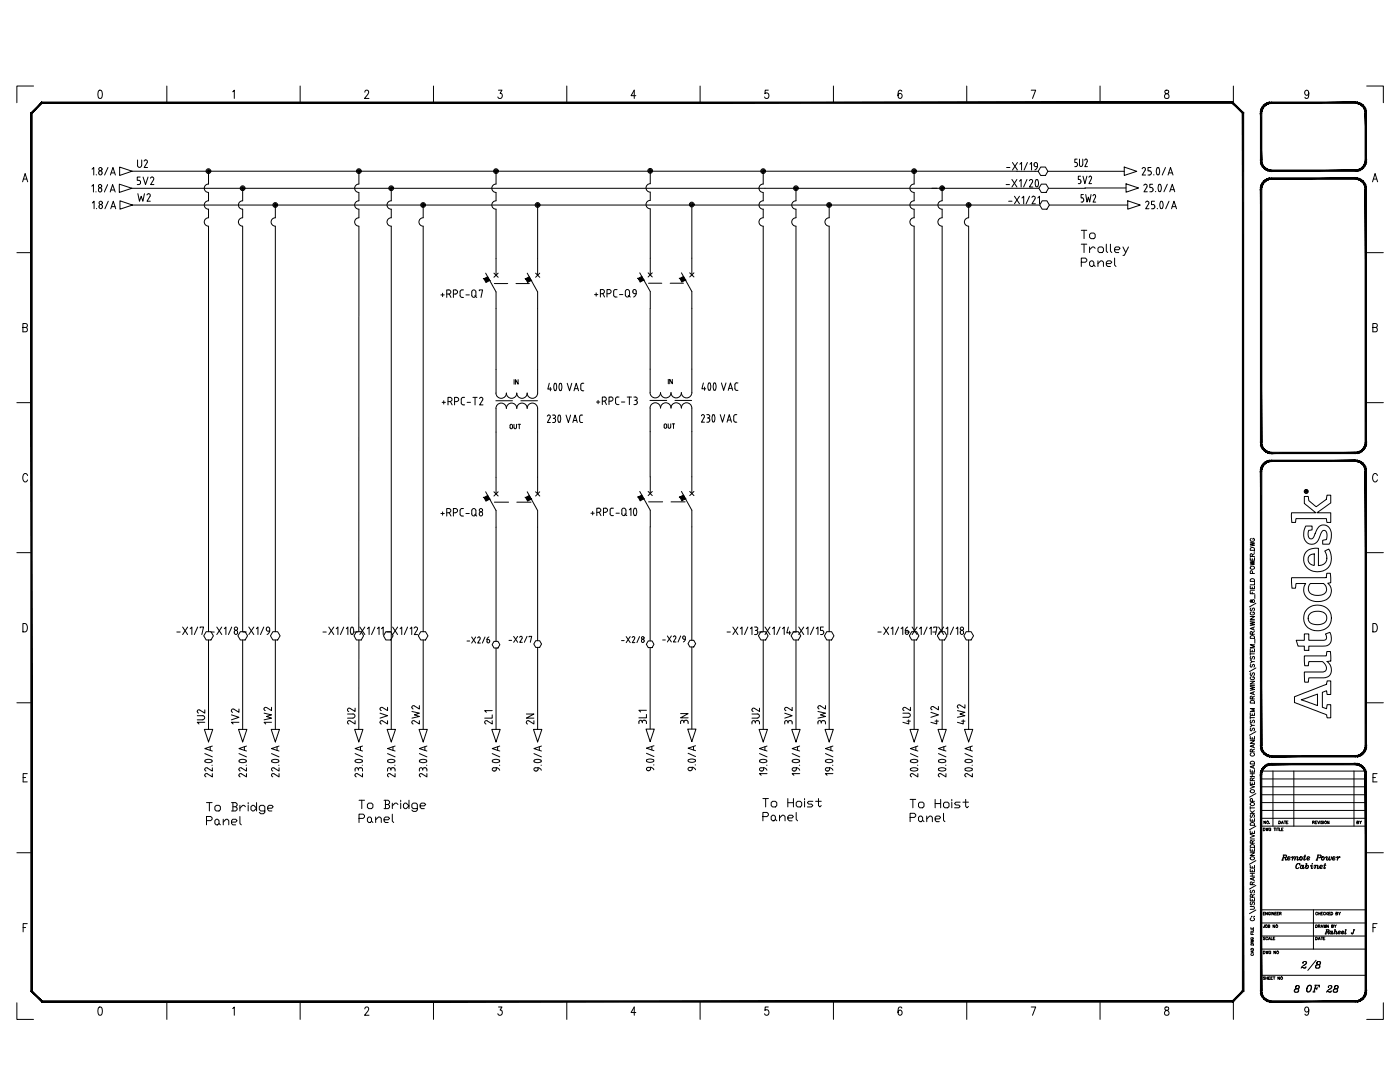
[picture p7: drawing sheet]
<svg xmlns="http://www.w3.org/2000/svg" width="279mm" height="216mm" viewBox="0 0 279 216" stroke-linecap="round" stroke-linejoin="round" font-family="sans-serif">
<defs><g id="words">
<g font-size="4.9">
<text x="49" y="145.7" transform="rotate(-90 49 145.7)">1V2</text>
<text x="78.7" y="145.7" transform="rotate(-90 78.7 145.7)">2V2</text>
<text x="85" y="145.7" transform="rotate(-90 85 145.7)">2W2</text>
<text x="107.9" y="145.7" transform="rotate(-90 107.9 145.7)">2N</text>
<text x="159.5" y="145.7" transform="rotate(-90 159.5 145.7)">3V2</text>
<text x="183.1" y="145.7" transform="rotate(-90 183.1 145.7)">4U2</text>
<text x="258.9" y="194.7">2/8</text>
</g>
<g font-size="4.4">
<text x="26.5" y="34.6">U2</text>
<text x="26.5" y="38.1">5V2</text>
<text x="26.5" y="41.3">W2</text>
<text x="214.1" y="37.7">5V2</text>
<text x="214.8" y="41.6">5W2</text>
<text x="42" y="145.7" transform="rotate(-90 42 145.7)">1U2</text>
<text x="55.4" y="145.7" transform="rotate(-90 55.4 145.7)">1W2</text>
<text x="72" y="145.7" transform="rotate(-90 72 145.7)">2U2</text>
<text x="99.5" y="145.7" transform="rotate(-90 99.5 145.7)">2L1</text>
<text x="130.2" y="145.7" transform="rotate(-90 130.2 145.7)">3L1</text>
<text x="138.6" y="145.7" transform="rotate(-90 138.6 145.7)">3N</text>
<text x="152.8" y="145.7" transform="rotate(-90 152.8 145.7)">3U2</text>
<text x="165.8" y="145.7" transform="rotate(-90 165.8 145.7)">3W2</text>
<text x="188.4" y="145.7" transform="rotate(-90 188.4 145.7)">4V2</text>
<text x="193.7" y="145.7" transform="rotate(-90 193.7 145.7)">4W2</text>
<text x="260" y="199.3">OF</text>
<text x="263.9" y="199.3">28</text>
</g>
<text font-size="4" x="101.6" y="78">IN</text>
<text font-size="3.5" x="135.5" y="78" transform="rotate(-90 135.5 78)">IN</text>
<text font-size="3.1" x="269.9" y="165.5">BY</text>
</g></defs>
<g fill="none" stroke="#000" stroke-width=".2">
<path d="M6.7 17.2h-3.3v3.3M19.7 18.1l.3-.1a1.08 1.08 0 0 1 0 1.6h-.1a1.2 1.2 0 0 1-.2-1.5zM33.3 17.2v3.3M46.4 18.3l.4-.3v1.6M59.9 17.2v3.3M72.8 18.4l.3-.4h.2l.3 .3-.2 .6-.7 .7h.9M86.5 17.2v3.3M99.5 18h.7l-.4 .6a.49 .49 0 0 1 .4 .8 .49 .49 0 0 1-.8-.1M113.1 17.2v3.3M126.9 19.1h-1l.7-1.1v1.6M139.7 17.2v3.3M153.3 18h-.6v.7a.5 .5 0 0 1 .6 .1 .5 .5 0 0 1 0 .6 .5 .5 0 0 1-.6 .1l-.1-.2"/>
<path d="M166.3 17.2v3.3M180 18.2l-.4-.2a1.08 1.08 0 0 0 0 1.6 .48 .48 0 0 0 .4-.5 .48 .48 0 0 0-.6-.4l-.2 .4M192.9 17.2v3.3M205.8 18h.9l-.6 1.6M219.5 17.2v3.3M232.5 18.1v.4a.67 .67 0 0 1 .7 .4 .67 .67 0 0 1 0 .7 .53 .53 0 0 1-.8-.4 .53 .53 0 0 1 .6-.6l.2-.4a.45 .45 0 0 0-.7-.1zM246.1 17.2v3.3M261.2 18.5l-.2 .4a.47 .47 0 0 1-.6-.4 .47 .47 0 0 1 .6-.4 1.2 1.2 0 0 1-.2 1.5h-.3l-.1-.2M272.8 17.2h3.3v3.3M4.5 36.3l.5-1.7 .5 1.7M4.7 35.7h.6M18.3 37.1l.3-.3v1.5"/>
<path d="M18.4 33.8l.3-.4v1.5M19.2 38.2v.1M19.2 34.8v.1M19.6 38a.33 .33 0 0 0 .4 .3 .33 .33 0 0 0 .3-.3M19.7 38a.36 .36 0 0 1 .3-.5 .36 .36 0 0 1 .3 .5M20.4 34.4a.38 .38 0 0 0-.6-.2 .38 .38 0 0 0-.1 .5 .38 .38 0 0 0 .5 .2l.2-.3M20.4 34.4v.2M21.5 36.8l-.7 1.5M21.5 33.4l-.6 1.5M22 38.3l.5-1.5 .5 1.5M22 34.9l.5-1.5 .5 1.5M22.1 37.9h.7"/>
<path d="M22.2 34.5h.7M23.8 36.7l2.5 .9-2.5 .8zM23.9 33.3l2.5 .9-2.5 .8zM26.3 37.6h181M26.4 34.2h180.8M41.6 34.2v2.5a.85 .85 0 0 0-.8 .9 .85 .85 0 0 0 .8 .8v1.7a.84 .84 0 0 0-.8 .8 .84 .84 0 0 0 .8 .8v1.8a.84 .84 0 0 0-.8 .8 .84 .84 0 0 0 .8 .8M48.4 37.6v2.5M71.6 36.7a.84 .84 0 0 0-.8 .9 .84 .84 0 0 0 .8 .8M71.6 34.2v2.5M71.6 38.4v1.7M78.1 37.6v2.5a.84 .84 0 0 0-.9 .8 .84 .84 0 0 0 .9 .8v1.8a.84 .84 0 0 0-.9 .8 .84 .84 0 0 0 .9 .8M99 34.2v2.5a.84 .84 0 0 0-.9 .9 .84 .84 0 0 0 .9 .8v1.7a.84 .84 0 0 0-.9 .8 .84 .84 0 0 0 .9 .8v13.2"/>
<path d="M129.8 34.1v2.6a.84 .84 0 0 0-.9 .8 .84 .84 0 0 0 .9 .8M129.8 38.4v1.6a.84 .84 0 0 0-.9 .8 .84 .84 0 0 0 .9 .9v13.1M152.3 34.2v2.5a.85 .85 0 0 0-.8 .9 .85 .85 0 0 0 .8 .8v1.7a.84 .84 0 0 0-.8 .8 .84 .84 0 0 0 .8 .8v1.8a.84 .84 0 0 0-.8 .8 .84 .84 0 0 0 .8 .8M158.9 37.6l-.1 2.5a.84 .84 0 0 0-.8 .8 .84 .84 0 0 0 .9 .8l-.1 1.8a.84 .84 0 0 0-.8 .8 .84 .84 0 0 0 .8 .8M182.4 36.7a.84 .84 0 0 0-.8 .9 .84 .84 0 0 0 .8 .8M182.4 34.2v2.5M182.4 38.4v1.7M188 37.1v3M200.8 36.8h.7M200.9 33.4h.6M202 35.8l.9 1.5M202.1 32.4l1 1.5"/>
<path d="M202.5 39.2l1 1.5M202.9 35.8l-.9 1.5M203.1 32.4l-1 1.5M203.5 36.2l.3-.4v1.5M203.5 39.2l-1 1.5M203.5 32.8l.4-.4v1.5M204 39.5l.3-.3v1.5M205 35.8l-.7 1.5M205 32.4l-.6 1.5M205.4 36.1l.2-.3a.33 .33 0 0 1 .4 .1 .33 .33 0 0 1 .1 .4l-.7 1h.7M205.5 39.2l-.7 1.5M205.5 32.8l.4-.4v1.5"/>
<path d="M206.3 39.2a.33 .33 0 0 1 .3 .5l-.6 1h.6M206.3 39.1l-.4 .3M206.4 32.6a.33 .33 0 0 1 .4-.2 .33 .33 0 0 1 .2 .4l.1 .5-.6-.1-.1-.3zM206.8 35.9a.99 .99 0 0 0 .1 1.4l.2-.1a1.38 1.38 0 0 0 0-1.3M206.8 35.9h.3M207 33.2v.3l-.5 .4M207.1 39.5l.4-.3v1.5M207.7 33.3h.9l.5 .9-.5 .8h-.9l-.5-.8zM207.8 36.7h1l.5 .9-.5 .8h-1l-.5-.8zM209.1 34.2h15.3M209.3 37.6h7.3M215 31.8h-.5v.6l.4 .1 .1 .2"/>
<path d="M215.4 31.8v1M216.1 31.8v1M216.5 32l.1-.2h.3l.1 .5M216.6 37.5h8.1M217 32.3l-.5 1h.5M224.4 33.3l2.5 .9-2.5 .8zM224.7 36.7l2.5 .8-2.5 .9zM227.9 33.7l.2-.2a.33 .33 0 0 1 .4 0 .33 .33 0 0 1 .1 .4l-.7 1h.7M228.6 36.8a.33 .33 0 0 1 .3 .5l-.6 1h.7M228.6 36.7l-.3 .3M229.5 38.3h.3M229.7 33.4h-.6v.7h.5l.2 .3"/>
<path d="M229.8 34.6l-.2 .3h-.5M229.8 37.4l.3 .4v.3l-.3 .1M229.8 34.4v.2M230 36.8h-.5v.6h.3M230.3 34.8v.1M230.6 38.2v.1M230.9 33.5a1.41 1.41 0 0 0 0 1.3M230.9 33.5l.1-.1a.85 .85 0 0 1 .1 1.5l-.2-.1M231.3 36.8h.3M231.3 36.8a.91 .91 0 0 0 .2 1.4h.1a1.42 1.42 0 0 0 0-1.4M232.6 33.4l-.7 1.5M233 36.8l-.7 1.5"/>
<path d="M233.1 34.9l.5-1.5 .5 1.5M233.3 34.5h.7M233.4 38.3l.6-1.5 .4 1.5M233.6 37.8h.7M248.1 22.6v11.6M273.9 36.3l.5-1.7 .5 1.7M274.1 35.7h.6M3.4 50.4h2.9M18.4 40.5l.4-.3v1.5M19.3 41.6v.1M20.4 41.1a.38 .38 0 0 0-.5-.2 .38 .38 0 0 0-.2 .5 .38 .38 0 0 0 .6 .2l.1-.3M20.4 41.1v.2"/>
<path d="M21.6 40.2l-.7 1.5M22.1 41.7l.5-1.5 .5 1.5M22.2 41.2h.8M23.9 40.1l2.5 .8-2.5 .8zM26.4 40.9h181.1M41.6 45.1v80.9M48.4 43.5a.84 .84 0 0 0-.8 .8 .84 .84 0 0 0 .8 .8M48.4 40.1a.84 .84 0 0 0-.8 .8 .84 .84 0 0 0 .8 .8M48.4 41.7v1.8M48.4 45.1v80.9M54.9 40.9v2.6a.84 .84 0 0 0-.8 .8 .84 .84 0 0 0 .8 .8M54.9 45.1v80.9"/>
<path d="M71.6 43.5a.84 .84 0 0 0-.8 .8 .84 .84 0 0 0 .8 .8M71.6 40.1a.84 .84 0 0 0-.8 .8 .84 .84 0 0 0 .8 .8M71.6 45.1v80.9M71.6 41.7v1.8M78.1 45.1v100.4M84.5 40.9l-.1 2.6a.84 .84 0 0 0-.8 .8 .84 .84 0 0 0 .8 .8M84.5 45.1v80.9M88 58.8h.7M88.3 58.5v.7M89.2 58.7h.4a.41 .41 0 0 0 .4-.4 .41 .41 0 0 0-.4-.5h-.4v1.6M89.7 58.7l.3 .7M90.5 58.7h.4a.41 .41 0 0 0 .4-.4 .41 .41 0 0 0-.4-.5h-.4v1.6"/>
<path d="M92.2 59.4h.3M92.5 57.8l-.5 .1-.2 .3 .1 .9 .3 .2M93 58.8h.7M94.2 58.1a.41 .41 0 0 1 .5-.2 .41 .41 0 0 1 .3 .4v.6a.41 .41 0 0 1-.4 .4 .41 .41 0 0 1-.5-.4zM94.7 59l.4 .4M95.7 58v-.2h.6l-.3 1.6M96.9 54.5l2.1 3.8v20.1a1.05 1.05 0 0 0 1 1.1 1.05 1.05 0 0 0 1.1-1.1M98.6 54.5l.8 .8M98.7 56.6h2.6M99.4 54.5l-.8 .8M103 56.6h2.6M105.2 54.5l2.1 3.8v20.1a1.05 1.05 0 0 1-1.1 1.1 1.05 1.05 0 0 1-1-1.1"/>
<path d="M106.9 54.5l.8 .8M107.3 40.9v14M107.7 54.5l-.8 .8M118.7 58.8h.6M119 58.4v.7M119.8 58.6h.4M120.2 57.8a.41 .41 0 0 1 .4 .4 .41 .41 0 0 1-.4 .4M120.2 57.8h-.4v1.5M120.3 58.6l.4 .7M121.1 58.6h.5M121.5 58.6a.4 .4 0 0 0 .5-.4 .4 .4 0 0 0-.4-.4h-.5v1.5M122.5 58.9l.2 .3 .4 .1"/>
<path d="M123.1 57.8l-.6 .1v1M123.6 58.8h.7M124.9 58a.41 .41 0 0 1 .4-.2 .41 .41 0 0 1 .3 .4v.7a.41 .41 0 0 1-.4 .4 .41 .41 0 0 1-.4-.4zM125.4 58.9l.4 .4M126.3 58.1v.3l.3 .2M126.3 58.1a.33 .33 0 0 1 .3-.3 .33 .33 0 0 1 .4 .3M126.6 58.6h.4M127 58.1a.98 .98 0 0 1-.5 1.2M127.7 54.4l2.1 3.8v20.2M129.3 54.4l.9 .9M129.4 56.5h2.7M130.2 54.4l-.9 .9"/>
<path d="M133.8 56.5h2.6M136 54.4l2.1 3.8v20.2M137.6 54.4l.9 .9M138.1 40.8v14M138.5 54.4l-.9 .9M152.3 45.1v80.9M158.9 45.1v80.9M165.5 40.9v2.6a.84 .84 0 0 0-.9 .8 .84 .84 0 0 0 .9 .8M165.5 45.1v80.9M182.4 43.5a.84 .84 0 0 0-.8 .8 .84 .84 0 0 0 .8 .8M182.4 40.1a.84 .84 0 0 0-.8 .8 .84 .84 0 0 0 .8 .8M182.4 41.7v1.8"/>
<path d="M182.4 45.1v80.9M188 43.5a.84 .84 0 0 0-.8 .8 .84 .84 0 0 0 .8 .8M188 40.1a.84 .84 0 0 0-.8 .8 .84 .84 0 0 0 .8 .8M188 41.7v1.8M188 45.1v80.9M193.3 43.5a.84 .84 0 0 0-.8 .8 .84 .84 0 0 0 .8 .8M193.3 40.9v2.6M193.3 45.1v80.9M201.3 40.2h.7M208 40.1h.9l.5 .8-.5 .8h-.9l-.5-.8zM209.4 40.9h15.7M215.8 52.3h.8l.3-.3v-.2l-.3-.3h-.8v1.7"/>
<path d="M215.8 46h1.1M215.8 48.7h1.1M216.3 46v1.6M216.3 48.7v1.7M217.4 46.8l.3-.3h.6l.3 .3v.5l-.3 .3h-.6l-.3-.3zM217.4 52.3l.3-.3h.3l.3 .3v.6l-.3 .3h-.3l-.3-.3zM217.4 49.3v1.1M218.3 52.9l.3 .3M218.6 49.6l-.3-.3h-.3l-.6 .5M219.1 49.6l.3-.3h.5l.3 .3v.5l-.3 .3h-.5l-.3-.3zM219.1 52.6l.6-.6h.2l.3 .3v.9M219.1 52v1.2"/>
<path d="M220.8 48.7v1.4l.3 .3M220.8 52.6h.8l.3-.3-.3-.3h-.5l-.3 .3v.6l.3 .3h.5M221.6 48.7v1.4l.3 .3M222.4 49.8h.9l.2-.2-.2-.3h-.6l-.3 .3v.5l.3 .3h.6M222.4 51.5v1.4l.3 .3M224.1 49.3l.6 1.1M225.1 40.1l2.5 .8-2.5 .8zM225.2 49.3l-.8 1.6h-.3M229 40.2a.33 .33 0 0 1 .2 .5l-.6 1h.7M229 40.1l-.4 .3M229.8 41.7h.3M230.4 40.2h-.6v.6l.5 .1 .2 .2-.1 .4-.3 .1"/>
<path d="M231 41.6v.1M231.6 40.2h.1a.83 .83 0 0 1 .1 1.4h-.2a1.41 1.41 0 0 1 0-1.4zM233.3 40.2l-.7 1.5M233.8 41.7l.5-1.5 .5 1.5M233.9 41.2h.8M272.8 50.4h3.3M4.6 65.3h.7l.1-.6-.3-.1h-.5v1.6h.5a.45 .45 0 0 0 .4-.4 .45 .45 0 0 0-.4-.5M88.6 80v.6M92.4 79.3l-.3 .2v.9M92.4 79.3h.3M94.4 79.3h.8M94.8 79.3v1.5"/>
<path d="M95.7 79.5l.1-.1a.34 .34 0 0 1 .4-.1 .34 .34 0 0 1 .1 .5l-.6 1h.7M99 80h3.3M101 78.4a1.05 1.05 0 0 0 1.1 1.1 1.05 1.05 0 0 0 1-1.1 1.04 1.04 0 0 0 1.1 1.1 1.04 1.04 0 0 0 1-1.1M103.9 80h3.4M109.6 76.5l-.3 1.1h.8M109.8 77.3v.7M110.7 76.5h.1a1.05 1.05 0 0 1 0 1.5l-.1-.1a1.55 1.55 0 0 1 0-1.4zM111.7 76.5h.2a1.1 1.1 0 0 1 0 1.5l-.2-.1a1.55 1.55 0 0 1 0-1.4zM113.2 76.5l.5 1.5 .4-1.5M114.6 78l.4-1.5 .5 1.5M114.7 77.6h.6M116.2 78h.3"/>
<path d="M116.5 76.5h-.4a1.29 1.29 0 0 0-.1 1.3l.2 .2M119.4 79.9v.7M123.5 79.2l-.6 .2v.9l.1 .4h.5M125.2 79.2h.8M125.6 79.2v1.5M126.5 79.2h.3a.33 .33 0 0 1 .4 .4 .33 .33 0 0 1-.4 .3M126.7 79.9h.2M126.8 79.9l.3 .1 .1 .4-.2 .3h-.5M129.7 79.9h3.4M129.7 78.3a1.05 1.05 0 0 0 1.1 1.1 1.05 1.05 0 0 0 1-1.1 1.05 1.05 0 0 0 1.1 1.1 1.05 1.05 0 0 0 1-1.1 1.04 1.04 0 0 0 1.1 1.1 1.04 1.04 0 0 0 1-1.1M134.7 79.9h3.3M136 78.3a1.05 1.05 0 0 0 1 1.1 1.05 1.05 0 0 0 1.1-1.1"/>
<path d="M140.4 76.4l-.3 1.2h.7M140.6 77.2v.7M141.4 76.5a1.55 1.55 0 0 0 0 1.3M141.4 76.5l.2-.1a1.13 1.13 0 0 1 0 1.5l-.2-.1M142.5 76.5v-.1a.9 .9 0 0 1 .1 1.5l-.1-.1M142.5 76.5a1.55 1.55 0 0 0 0 1.3M144 76.4l.4 1.5 .5-1.5M145.3 77.9l.5-1.5 .4 1.5M145.5 77.5h.6M147 76.4h-.2a1.32 1.32 0 0 0-.1 1.3l.6 .2M147 76.4h.3M274 65.3h.7l.1-.6-.2-.1h-.6v1.6h.6a.45 .45 0 0 0 .3-.4 .45 .45 0 0 0-.3-.5"/>
<path d="M3.4 80.3h2.9M5.5 94.9a.49 .49 0 0 0-.6-.4 .49 .49 0 0 0-.3 .6v.4a.49 .49 0 0 0 .3 .7 .49 .49 0 0 0 .6-.4M88.2 80.3h.7M89.4 80.1h.4a.41 .41 0 0 0 .4-.4 .41 .41 0 0 0-.4-.4h-.4v1.5M89.9 80.1l.3 .7M90.7 80.1h.4a.41 .41 0 0 0 .4-.4 .41 .41 0 0 0-.4-.4h-.4v1.5M92.1 80.4l.3 .4M92.4 80.8h.3M93.2 80.3h.7M96.9 98.1l2.1 3.8v26.1M98.6 98.1l.8 .9M99.4 98.1l-.8 .9"/>
<path d="M101 81.5a1.05 1.05 0 0 1 1.1-1.1 1.05 1.05 0 0 1 1 1.1 1.04 1.04 0 0 1 1.1-1.1 1.04 1.04 0 0 1 1 1.1M101.1 81.5a1.05 1.05 0 0 0-1.1-1.1 1.05 1.05 0 0 0-1 1.1v17.1M101.9 84.7h.1l.3 .2v.4l-.3 .3-.2-.3zM102.6 84.7v.6l.2 .3 .3-.3v-.6M103.4 84.7h.5M103.6 84.7v.9M105.2 81.5a1.05 1.05 0 0 1 1-1.1 1.05 1.05 0 0 1 1.1 1.1v17.1M105.2 98.1l2.1 3.8v25.9M106.9 98.1l.8 .9M107.7 98.1l-.8 .9M109.2 83.1l.2-.3a.32 .32 0 0 1 .4 .1 .32 .32 0 0 1 0 .4M109.8 83.3l-.6 1h.6"/>
<path d="M110.3 82.8h.3a.33 .33 0 0 1 .3 .3 .33 .33 0 0 1-.3 .4M110.4 83.5h.2M110.6 83.5l.2 .1v.5l-.5 .2M111.5 82.9v-.1a.91 .91 0 0 1 .1 1.5l-.1-.1a1.55 1.55 0 0 1 0-1.3zM113 82.8l.4 1.5 .5-1.5M114.3 84.3l.5-1.5 .4 1.5M114.4 83.9h.7M115.7 83.9l.1 .4h.5M116.3 82.8l-.6 .2v.9M119 80.2h.7M120.2 80.1l.4-.1a.4 .4 0 0 0 .4-.4 .4 .4 0 0 0-.4-.4h-.4v1.5M120.7 80.1l.3 .6"/>
<path d="M121.5 80.1l.4-.1a.4 .4 0 0 0 .4-.4 .4 .4 0 0 0-.4-.4h-.4v1.5M124 80.2h.7M127.7 98.1l2.1 3.7v26.1M129.3 98.1l.9 .8M129.7 81.4a1.05 1.05 0 0 1 1.1-1 1.05 1.05 0 0 1 1 1 1.05 1.05 0 0 1 1.1-1 1.05 1.05 0 0 1 1 1 1.04 1.04 0 0 1 1.1-1 1.04 1.04 0 0 1 1 1M129.8 81.4v17.1M130.2 98.1l-.9 .8M133 84.8l-.2-.2-.2 .1-.1 .5 .3 .3 .2-.3M133.1 84.8v.4M133.4 84.6v.8l.2 .1 .2-.3M133.9 84.6v.6M134.2 84.6h.4"/>
<path d="M134.4 84.6v.9M136 81.4a1.05 1.05 0 0 1 1-1 1.05 1.05 0 0 1 1.1 1v17.1M136 98.1l2.1 3.7v26M137.6 98.1l.9 .8M138.5 98.1l-.9 .8M140 83l.3-.3a.35 .35 0 0 1 .2 .5M140.5 83.2l-.5 1h.6M141.1 82.7h.2a.33 .33 0 0 1 .3 .4 .33 .33 0 0 1-.3 .3M141.2 83.4h.2M141.3 83.4l.3 .2v.3M141.6 83.9l-.1 .3h-.4M142.2 82.8l.2-.1a1.05 1.05 0 0 1 0 1.5l-.2-.1a1.55 1.55 0 0 1 0-1.3z"/>
<path d="M143.7 82.7l.5 1.5 .4-1.5M145.1 84.2l.4-1.5 .5 1.5M145.2 83.8h.7M146.8 82.7l-.2 .1a1.29 1.29 0 0 0-.1 1.2l.3 .2M146.8 82.7h.2M146.8 84.2h.2M260.3 99.1h.1a.52 .52 0 0 1 .5-.1 .52 .52 0 0 1 .3 .6v.3l1.1 .9a.39 .39 0 0 0 .3 .3 .39 .39 0 0 0 .4-.2l.9-.7a1.24 1.24 0 0 0 .9-1v-.4h.8v1.6l-2.8 1.9h2.8v1.9h-.8l-.1-.7h-6.1v.7h-.8l-.1-1.9h4.9l-1.7-1.3a.97 .97 0 0 1-.6-1.3zM260.5 98h.2l.2-.1-.2 .2 .2 .1h-.4zM260.5 98l.2 .1zM272.8 80.3h3.3M274.9 94.9a.49 .49 0 0 0-.6-.4 .49 .49 0 0 0-.4 .6v.4a.49 .49 0 0 0 .4 .7 .49 .49 0 0 0 .6-.4M3.4 110.3h2.9"/>
<path d="M88 102.5h.7M88.3 102.2v.6M89.2 102.3h.4M89.6 102.3a.41 .41 0 0 0 .4-.4 .41 .41 0 0 0-.4-.4h-.4v1.5M89.7 102.3l.3 .7M90.5 102.3h.4M90.9 102.3a.41 .41 0 0 0 .4-.4 .41 .41 0 0 0-.4-.4h-.4v1.5M92.5 101.5h-.5l-.2 .4 .1 .9 .6 .2M93 102.5h.7M94.2 101.7a.41 .41 0 0 1 .5-.2 .41 .41 0 0 1 .3 .4v.6a.41 .41 0 0 1-.4 .5 .41 .41 0 0 1-.5-.4zM94.7 102.6l.4 .4M98.7 100.2h2.8"/>
<path d="M103.1 100.2h2.9M117.9 102.4h.7M118.3 102.1v.6M119.5 101.4a.41 .41 0 0 1 .4 .4 .41 .41 0 0 1-.4 .4h-.4M119.5 101.4h-.4v1.5M119.6 102.2l.3 .7M120.8 101.4a.41 .41 0 0 1 .4 .4 .41 .41 0 0 1-.4 .4h-.4M120.8 101.4h-.4v1.5M121.8 102.5l.1 .3 .5 .1M121.8 101.8v.7M122.1 101.4l-.3 .4M122.1 101.4h.3"/>
<path d="M122.9 102.4h.7M124.1 101.8a.41 .41 0 0 1 .4-.4 .41 .41 0 0 1 .4 .4M124.1 101.8v.7a.41 .41 0 0 0 .4 .4 .41 .41 0 0 0 .4-.4M124.7 102.6l.4 .3M124.9 101.8v.7M125.6 101.7l.3-.3v1.5M126.9 101.5l-.1-.1a.87 .87 0 0 0-.1 1.5l.2-.1M126.9 101.5a1.41 1.41 0 0 1 0 1.3M129.4 100.1h2.8M133.9 100.1h2.8M249.5 118v.5h.9M249.5 116.9v.6h.9v-.6"/>
<path d="M249.5 112l.9 .1-.9 .2 .9 .2-.9 .2M249.5 111.3v.5h.9v-.5M249.5 108.2l.9 .2-.9 .2 .9 .2-.9 .2M249.5 117.8h.9M249.6 119.7v.4l.1 .1a.43 .43 0 0 1 .6-.5v.4a.34 .34 0 0 1-.4 0 .34 .34 0 0 1-.1-.4zM249.6 115.6a.47 .47 0 0 1 .8 .1v.3h-.9zM249.6 113.1a.39 .39 0 0 1 .5-.1 .39 .39 0 0 1 .1 .5 .41 .41 0 0 1-.4 .1 .41 .41 0 0 1-.2-.5zM249.6 109.4a.46 .46 0 0 1 .8 .1v.3h-.9zM249.7 107.4a.3 .3 0 0 0-.2 .4 .3 .3 0 0 0 .3 .2h.2a.3 .3 0 0 0 .4-.3 .3 .3 0 0 0-.4-.3v.2M249.9 111v-.4l-.2-.1-.2 .2v.3h.9M249.9 111.5v.3M249.9 117.1v.4"/>
<path d="M249.9 118.2v.3M250 114.4l-.1-.4-.3-.1-.1 .5h.9M250.3 110.1v.1M250.4 116.2v.5h-.9M250.4 110.5l-.5 .3M250.4 118.6v.8M257.8 115.3h6.9l.1-.9h.7l.1 1.9-.6 .1a2.08 2.08 0 0 1 .5 2.4 2.08 2.08 0 0 1-2.1 1.2 2.5 2.5 0 0 1-3.1-3l.3-.6h-1.9l-.1 1h-.8zM260.6 105h1.3v.7h-.2a.56 .56 0 0 0-.6 .2 .56 .56 0 0 0-.1 .7 .67 .67 0 0 0 .3 .7 .67 .67 0 0 0 .8 0l.2-.3a2.82 2.82 0 0 1 1.5-2.2 1.75 1.75 0 0 1 1.9 2.2v.3a1.4 1.4 0 0 1-.5 1.3h-1.2v-.8h.1a.64 .64 0 0 0 .7-.2 .64 .64 0 0 0 0-.7 .74 .74 0 0 0-.8-1l-.4 .6a2.19 2.19 0 0 1-1.6 2.1 1.79 1.79 0 0 1-1.8-2.4zM260.6 110.2a2.78 2.78 0 0 1 2.5-.7v3.3a1.64 1.64 0 0 0 1.6-.9 1.64 1.64 0 0 0-.3-1.8v-.2l.8-.3a2.81 2.81 0 0 1-1.2 4.3 2.81 2.81 0 0 1-3.8-2.3l.1-.8zM261.3 110.8l1-.3v2.3a1.14 1.14 0 0 1-1.1-.7 1.14 1.14 0 0 1 .1-1.3zM261.5 116.5l1.7-.1a1.18 1.18 0 0 1 1.5 1 1.18 1.18 0 0 1-1.2 1.4h-.2a1.68 1.68 0 0 1-2.2-1.2l.1-.5zM272.8 110.3h3.3"/>
<path d="M4.6 124.4a.89 .89 0 0 1 .9 .6 .89 .89 0 0 1-.3 1l-.6 .1zM35.3 126.1h.7M36.4 125.1l1 1.5M37.4 125.1l-1 1.5M38 125.5l.3-.4v1.5M39.5 125.1l-.7 1.5M39.9 125.3v-.2h.7l-.3 1.5M41.1 126h1l.5 .9-.5 .8h-1l-.4-.8zM41.6 127.7v17.8M42.1 126.1h.7M43.3 125.1l1 1.5M44.3 125.1l-1 1.5"/>
<path d="M44.8 125.5l.3-.4v1.5M46.2 125.1l-.6 1.5M46.8 126.1a.35 .35 0 0 0 .3 .5 .35 .35 0 0 0 .3-.5M46.8 126.1a.33 .33 0 0 1 .3-.3 .33 .33 0 0 1 .3 .3M48 126h.9l.5 .9-.5 .8h-.9l-.5-.8zM48.4 127.7v17.8M48.5 126.1h.6M49.7 125.1l1 1.5M50.7 125.1l-1 1.5M51.2 125.5l.3-.4v1.5M52.6 125.1l-.6 1.5M53.8 125.9l-.1 .3-.4 .4"/>
<path d="M53.8 125.4a.38 .38 0 0 0-.4-.2 .38 .38 0 0 0-.3 .4 .38 .38 0 0 0 .4 .3h.3M53.8 125.5v.4M54.5 126h.9l.5 .9-.5 .8h-.9l-.5-.8zM54.9 127.7v17.8M64.5 126.1h.6M65.6 125.1l1 1.5M66.6 125.1l-1 1.5M67.1 125.5l.3-.4v1.5M68.6 125.1l-.7 1.5M69.1 125.5l.3-.4v1.5M70.4 125.2a1.41 1.41 0 0 1 0 1.3M70.4 125.2v-.1a.83 .83 0 0 0-.1 1.5l.1-.1"/>
<path d="M70.7 126.1h.6M71.1 126h1l.5 .9-.5 .8h-1l-.4-.8zM71.6 127.7v17.8M71.8 125.1l1 1.5M72.8 125.1l-1 1.5M73.3 125.5l.4-.4v1.5M74.8 125.1l-.7 1.5M75.3 125.5l.3-.4v1.5M76.1 125.5l.4-.4v1.5M77 126h1l.4 .9-.4 .8h-1l-.5-.8zM77.2 126.1h.7M78.4 125.1l1 1.5"/>
<path d="M79.4 125.1l-1 1.5M79.8 125.5l.4-.4v1.5M81.3 125.1l-.6 1.5M81.9 125.5l.3-.4v1.5M83 125.1l-.4 .2M83 125.1a.33 .33 0 0 1 .3 .5l-.6 1h.6M84 126h.9l.5 .9-.5 .8h-.9l-.5-.8zM84.5 127.7v17.8M93.2 127.9h.5M94.1 127.1l.8 1.2M94.9 127.1l-.8 1.2M95.6 127.1l.2 .1v.3"/>
<path d="M95.6 127.1l-.3 .2M95.8 127.5l-.5 .8h.6M96.8 127.1l-.5 1.2M97.2 127.6l.1 .7h.3l.1-.3M97.2 127.6h.4l.1 .3M97.6 127.1l-.4 .5M97.7 127.9v.1M98.6 128h.8l.4 .6-.4 .7h-.8l-.4-.7zM99 129.3v16.2M101.6 127.8h.5M102.5 127l.8 1.2M103.3 127l-.8 1.2"/>
<path d="M103.7 127.2l.4-.2 .1 .4M104.2 127.4l-.5 .8h.5M105.2 127l-.6 1.2M105.6 127.1v-.1h.5l-.3 1.2M106.9 127.8h.8l.4 .7-.4 .7h-.8l-.4-.7zM107.3 129.2v16.3M124 127.8h.6M125 127l.8 1.2M125.8 127l-.8 1.2M126.2 127.2l.4-.1v.3M126.7 127.4l-.5 .8h.5M127.6 127l-.5 1.2"/>
<path d="M128 127.9l.3 .3 .2-.3M128.5 127.8l-.1-.2h-.3l-.1 .4M128.6 127.8v.2M129.4 127.9h.7l.4 .7-.4 .6h-.7l-.4-.6zM129.8 129.2v16.3M132.2 127.7h.6M133.2 126.9l.8 1.2M134 126.9l-.8 1.2M134.4 127.1l.4-.2 .1 .4M134.9 127.3l-.5 .8h.5M135.8 126.9l-.5 1.2M136.5 127.6a.3 .3 0 0 1-.3-.3 .3 .3 0 0 1 .2-.3 .3 .3 0 0 1 .4 .2 .74 .74 0 0 1-.4 .9"/>
<path d="M136.5 127.6h.3M137.7 127.8h.8l.3 .6-.3 .7h-.8l-.4-.7zM138.1 129.1v16.4M145.1 126.1h.7M146.3 125.1l1 1.5M147.3 125.1l-1 1.5M147.7 125.5l.4-.4v1.5M149.2 125.1l-.6 1.5M149.8 125.5l.3-.4v1.5M150.6 125.1h.3a.33 .33 0 0 1 .3 .3 .33 .33 0 0 1-.3 .4M150.6 126.6h.3M150.7 125.8h.2"/>
<path d="M150.9 125.8l.3 .3M151.2 126.1v.3l-.3 .2M151.5 126.1h.7M151.8 126h1l.5 .9-.5 .8h-1l-.4-.8zM152.3 127.7v17.8M152.7 125.1l1 1.5M153.7 125.1l-1 1.5M154.2 125.5l.3-.4v1.5M155.7 125.1l-.7 1.5M156.2 125.5l.3-.4v1.5M157.3 125.1l-.3 1.2h.8M157.6 125.9v.7"/>
<path d="M158.2 126.1h.7M158.4 126h.9l.5 .9-.5 .8h-.9l-.5-.8zM158.9 127.7v17.8M159.4 125.1l1 1.5M160.4 125.1l-1 1.5M160.9 125.5l.3-.4v1.5M162.4 125.1l-.7 1.5M162.9 125.5l.3-.4v1.5M163.7 126.6h.4M164.3 125.1h-.6v.7h.5l.2 .3M164.4 126.1l-.1 .3-.2 .2M165 126h1l.4 .9-.4 .8h-1l-.5-.8z"/>
<path d="M165.5 127.7v17.8M175.2 126.1h.7M176.4 125.1l1 1.5M177.4 125.1l-1 1.5M177.8 125.5l.4-.4v1.5M179.3 125.1l-.6 1.5M179.8 125.5l.4-.4v1.5M180.7 125.8v.5a.35 .35 0 0 0 .4 .3 .35 .35 0 0 0 .2-.5M180.7 125.8h.4l.2 .3M180.9 126.1h.6M181.2 125.1l-.5 .4v.3M181.9 126h1l.5 .9-.5 .8h-1l-.4-.8z"/>
<path d="M182 125.1l1 1.5M182.4 127.7v17.8M183 125.1l-1 1.5M183.5 125.5l.4-.4v1.5M185 125.1l-.6 1.5M185.5 125.5l.3-.4v1.5M186.2 126.1h.6M186.4 125.3v-.2h.6l-.3 1.5M187.3 125.1l1 1.5M187.5 126h1l.5 .9-.5 .8h-1l-.4-.8zM188 127.7v17.8M188.3 125.1l-1 1.5"/>
<path d="M188.8 125.5l.3-.4v1.5M190.3 125.1l-.6 1.5M190.8 125.5l.3-.4v1.5M191.6 126.1a.33 .33 0 0 1 .4-.3 .33 .33 0 0 1 .3 .3M191.6 126.1a.35 .35 0 0 0 .4 .5 .35 .35 0 0 0 .3-.5M192.8 126h1l.5 .9-.5 .8h-1l-.4-.8zM193.3 127.7v17.8M249.5 137l.9 .2-.9 .2 .9 .2-.9 .2M249.5 135.9h.9l-.9 .6h.9M249.5 131.7l.4 .3-.4 .3M249.5 129.5v.5h.9v-.5M249.5 124.1l.9 .1-.9 .3 .9 .2-.9 .1"/>
<path d="M249.5 123h.9l-.9 .6h.9M249.5 130.2v.5M249.5 136.8h.9M249.5 130.5h.9M249.5 123.9h.9M249.6 139.9a.46 .46 0 0 1 .5-.1 .46 .46 0 0 1 .3 .5h-.9zM249.6 127a.47 .47 0 0 1 .8 .1v.3h-.9zM249.6 134.2l-.1 .2 .1 .4 .2-.1 .3-.5 .3 .2-.2 .4M249.6 132.6v.5h.2l.2-.4 .2-.1 .2 .2-.2 .3M249.6 131l-.1 .2 .1 .4 .2-.1 .2-.5h.2l.2 .2-.2 .4M249.6 121.3l-.1 .2 .1 .4 .2-.1 .3-.5 .3 .2-.2 .4M249.7 135a.3 .3 0 0 0-.2 .4 .3 .3 0 0 0 .3 .2h.2a.3 .3 0 0 0 .4-.3 .3 .3 0 0 0-.4-.3v.2"/>
<path d="M249.7 122.1a.3 .3 0 0 0-.2 .4 .3 .3 0 0 0 .3 .2h.2a.3 .3 0 0 0 .4-.3 .3 .3 0 0 0-.4-.3v.2M249.9 139.5v-.5l-.3-.1-.1 .6h.9M249.9 126.6v-.5h-.3l-.1 .5h.9M249.9 129.7v.3M249.9 132h.5M250.1 125.2v.4M250.1 138.1v.4M250.4 138l-.9 .3 .9 .3M250.4 128.7h-.9l.9 .3-.9 .3h.9M250.4 125.1l-.9 .3 .9 .3M250.4 138.9l-.5 .3M250.4 126l-.5 .3"/>
<path d="M250.4 127.6v.7M250.6 133.3l-1.2 .7M250.6 120.4l-1.2 .7M258.3 139l5.9-2.2a.66 .66 0 0 0 .7-.9h.7v2.7h-.7l-.1-.8-.5 .2a.4 .4 0 0 0-.4 .1 .4 .4 0 0 0 0 .5v2.1a.47 .47 0 0 0 .1 .5 .47 .47 0 0 0 .5 .1l.2 .1 .2-.8h.7v2.6h-.7a1.02 1.02 0 0 0-1.2-1l-5-1.9a.35 .35 0 0 1-.3-.1 .35 .35 0 0 1-.1-.4zM258.7 127.8h1.6v-1.3h.9v1.3h2.7a.67 .67 0 0 0 .8-.3 .67 .67 0 0 0-.1-.9 .56 .56 0 0 1 .7-.4h.1a1.68 1.68 0 0 1 .2 1.8 1.68 1.68 0 0 1-1.6 .9h-2.8v.9h-.9v-.9h-1.3zM259.7 139.6l3.2-1.1v2.3zM260.3 130.9h4.4l.1-.9h.7l.1 1.9-.8 .1a1.73 1.73 0 0 1 .9 1.9 1.73 1.73 0 0 1-1.6 1.4h-2.8a.7 .7 0 0 0-.2 .8h-.7l-.1-2h3.2a.96 .96 0 0 0 1.2-.5 .96 .96 0 0 0-.4-1.2 .87 .87 0 0 0-1.1-.4h-2l-.1 .8h-.7zM260.9 121.5a2.74 2.74 0 0 1 3.7-.3 2.74 2.74 0 0 1 .6 3.7 2.94 2.94 0 0 1-5-.9 2.63 2.63 0 0 1 .7-2.5zM261.4 122.5a2.15 2.15 0 0 1 3.4 .5 1.34 1.34 0 0 1-1.5 1.6 1.92 1.92 0 0 1-2.1-.8l-.1-.1a1.26 1.26 0 0 1 .3-1.2zM274 124.4a.89 .89 0 0 1 .9 .6 .89 .89 0 0 1-.3 1l-.6 .1zM3.4 140.2h2.9M4.6 155.2h.5"/>
<path d="M5.4 154.4h-.8v1.6h.8M40.8 145.5h1.7l-.9 2.5zM40.9 150.4l1.5 .6M40.9 151.7a.89 .89 0 0 1 1.4 .3 1.41 1.41 0 0 1-1.4 0M41 151.7v.3M41.4 153.2a.34 .34 0 0 0-.5 .2 .34 .34 0 0 0 .2 .4M42 149v.7M42.3 152.7h.1M42.4 154.4v.6l-1-.6a.34 .34 0 0 0-.5 .2 .34 .34 0 0 0 .2 .4M42.4 153.2v.7l-1-.7M42.4 148.9l-1.5 .5 1.5 .5M47.6 145.5h1.7l-.9 2.5z"/>
<path d="M47.7 154.7l.2 .3M47.7 153.5l.2 .3M47.7 150.4l1.5 .6M47.8 151.7a.89 .89 0 0 1 1.3 .3 1.02 1.02 0 0 1-1.4-.1zM48.2 153.2a.33 .33 0 0 0-.5 .3M48.8 149v.7M49.1 152.7h.1M49.2 154.4v.6l-1-.6a.33 .33 0 0 0-.5 .3M49.2 153.2v.7l-1-.7M49.2 148.9l-1.5 .5 1.5 .5M54.1 145.5h1.7l-.9 2.5zM54.2 150.4l1.5 .6"/>
<path d="M54.3 151.7a.86 .86 0 0 1 1.3 .3 .89 .89 0 0 1-1.4-.2zM54.7 153.2a.34 .34 0 0 0-.5 .2 .34 .34 0 0 0 .2 .4M55.3 149v.7M55.6 152.7h.1M55.7 154.4v.6l-1-.6a.34 .34 0 0 0-.5 .2 .34 .34 0 0 0 .2 .4M55.7 153.2v.7l-1-.7M55.7 148.9l-1.5 .5 1.5 .5M70.8 145.5h1.6l-.8 2.5zM70.9 150.4l1.4 .6M70.9 151.7a.89 .89 0 0 1 1.4 .3 .9 .9 0 0 1-1.4-.2zM71.3 154.4a.34 .34 0 0 0-.4 .2 .34 .34 0 0 0 .2 .4M71.5 153.5a.33 .33 0 0 0-.3-.3 .33 .33 0 0 0-.4 .3l.1 .4"/>
<path d="M71.6 159.7h1.1M71.9 153.2a.38 .38 0 0 0-.4 .5M71.9 153.2h.1M71.9 149v.7M72 153.2l.3 .1v.6M72.2 159.7v1.7M72.3 152.7h.1M72.3 154.4v.6l-.9-.6M72.3 148.9l-1.4 .5 1.4 .5M76.6 159.7h.9l.2 .3v.3l-.2 .2M76.9 159.7v1.7M77.3 145.5h1.6l-.8 2.5z"/>
<path d="M77.3 150.4l1.5 .6M77.4 151.7a.89 .89 0 0 1 1.4 .3h-.1a1.41 1.41 0 0 1-1.3 0M77.4 151.7v.3M78 153.5v.2M78.3 153.2l-.3 .3a.33 .33 0 0 0-.3-.3 .33 .33 0 0 0-.4 .3v.4M78.3 153.2h.2M78.4 149v.7M78.5 153.2l.3 .1v.6M78.8 152.7h.1M78.8 154.4v.6l-1-.6a.34 .34 0 0 0-.4 .2 .34 .34 0 0 0 .2 .4M78.8 148.9l-1.5 .5 1.5 .5M80 159.7v.3"/>
<path d="M81.6 159.7v1.7M83.6 145.5h1.7l-.8 2.5zM83.7 150.4l1.5 .6M83.8 151.7a.86 .86 0 0 1 1.4 .3 .89 .89 0 0 1-1.5-.2zM84.3 153.5a.33 .33 0 0 0-.3-.3 .33 .33 0 0 0-.3 .3v.4M84.4 153.5v.2M84.7 153.2l-.3 .3M84.7 153.2h.2M84.8 149v.7M84.8 153.2l.4 .3M85.1 152.7h.1M85.2 154.4v.6l-1-.6a.34 .34 0 0 0-.5 .2 .34 .34 0 0 0 .2 .4"/>
<path d="M85.2 148.9l-1.5 .5 1.5 .5M85.2 153.5v.4M98.1 145.5h1.7l-.8 2.5zM98.2 150.4l1.5 .6M98.3 151.7a.86 .86 0 0 1 1.4 .3 .89 .89 0 0 1-1.4-.2zM98.6 153.2a.33 .33 0 0 0-.4 .3 .33 .33 0 0 0 .4 .3M98.6 153.2h.5l-.1 .5-.3 .1M98.6 153.9h.1M99 153.2l.6 .2 .1 .3M99.3 149v.7M99.7 152.7h.1M99.7 148.9l-1.5 .5 1.5 .5"/>
<path d="M106.5 145.5h1.6l-.8 2.5zM106.6 150.4l1.5 .6M106.6 151.7a.89 .89 0 0 1 1.4 .3 1.02 1.02 0 0 1-1.4-.1zM106.9 153.2a.33 .33 0 0 0-.3 .3 .33 .33 0 0 0 .3 .3M106.9 153.9h.2M106.9 153.2h.4M107.3 153.2l.6 .2 .1 .3M107.4 153.2l-.1 .5-.2 .1M107.6 149v.7M108 152.7h.1M108.1 148.9l-1.5 .5 1.5 .5M128.9 145.5h1.7l-.8 2.5z"/>
<path d="M129 150.3l1.5 .7M129.1 152a1.41 1.41 0 0 0 1.3 0M129.1 151.9h-.1a.84 .84 0 0 1 1.5-.1l-.1 .1M129.3 153.1a.33 .33 0 0 0-.3 .3 .33 .33 0 0 0 .3 .4M129.3 153.1a.89 .89 0 0 1 1.2 .5M129.3 153.8h.2M129.8 153.1v.5l-.3 .2M130.1 148.9v.7M130.4 152.6h.1M130.5 148.8l-1.5 .5 1.5 .5M137.2 145.5h1.7l-.8 2.5zM137.3 150.3l1.5 .7"/>
<path d="M137.4 152a1.41 1.41 0 0 0 1.3 0M137.6 153.8h.2M138.2 153.1l-.1 .5-.3 .2M138.4 148.9v.7M138.7 152.6h.1M138.7 151.6a.91 .91 0 0 0-1.4 .3h.1M138.7 151.6v.3M138.8 148.8l-1.5 .5 1.5 .5M138.8 153.6a.88 .88 0 0 0-1.5-.2l.3 .4M151.5 145.5h1.7l-.9 2.5zM151.6 150.4l1.5 .6M151.6 151.7a.89 .89 0 0 1 1.4 .3 1.41 1.41 0 0 1-1.4 0"/>
<path d="M151.7 151.7v.3M151.9 153.2a.33 .33 0 0 0-.3 .3 .33 .33 0 0 0 .3 .3M151.9 153.9h.2M151.9 153.2h.5M152.3 159.3h1.1M152.3 153.2l.6 .2 .2 .3M152.4 153.2v.5l-.3 .1M152.7 149v.7M152.8 159.3v1.7M153 152.7h.1M153.1 154.4h-1.5l.3 .3M153.1 148.9l-1.5 .5 1.5 .5"/>
<path d="M157.2 159.3v1.7M158 145.5h1.7l-.8 2.5zM158.1 150.4l1.5 .6M158.2 151.7a.86 .86 0 0 1 1.4 .3 .89 .89 0 0 1-1.5-.2zM158.3 159.3v1.7M158.4 153.2a.33 .33 0 0 0-.3 .3 .33 .33 0 0 0 .3 .3M158.4 153.9h.2M158.4 153.2h.5M158.9 153.2l.5 .2 .2 .3M158.9 153.5l-.3 .3M158.9 153.2v.3M159.2 149v.7"/>
<path d="M159.5 152.7h.1M159.6 154.4h-1.5l.3 .3M159.6 148.9l-1.5 .5 1.5 .5M160.6 159.3v.3M160.6 159.9v1.1M162.2 159.9h-.8l-.3 .3 .3 .2h.5l.3 .3-.3 .3h-.8M162.8 159.9h1.1M163.3 159.3v1.4l.3 .3 .3-.3M164.7 145.5h1.6l-.8 2.5zM164.7 150.4l1.5 .6M164.8 151.7a.89 .89 0 0 1 1.4 .3 .9 .9 0 0 1-1.5-.2zM165 153.2a.33 .33 0 0 0-.3 .3 .33 .33 0 0 0 .3 .3"/>
<path d="M165.1 153.2h.5l-.1 .5-.3 .1M165.1 153.9h.1M165.5 153.2l.6 .2 .1 .3M165.8 149v.7M166.1 152.7h.1M166.2 154.4h-1.5l.4 .3M166.2 148.9l-1.5 .5 1.5 .5M181.6 145.5h1.7l-.9 2.5zM181.6 159.5h1.2M181.7 150.4l1.5 .6M181.8 153.4a.91 .91 0 0 1 1.4 .2l-.1 .1a1.03 1.03 0 0 1-1.4-.2zM181.8 151.7a.89 .89 0 0 1 1.4 .3 .9 .9 0 0 1-1.5-.2z"/>
<path d="M182.2 154.4a.34 .34 0 0 0-.5 .2 .34 .34 0 0 0 .2 .4M182.2 159.5v1.7M182.8 149v.7M183.1 152.7h.1M183.2 154.4v.6l-1-.6M183.2 148.9l-1.5 .5 1.5 .5M186.6 159.5v1.7M187.2 145.5h1.6l-.8 2.5zM187.3 150.4l1.5 .6M187.3 153.4a.91 .91 0 0 1 1.4 .2v.1a.99 .99 0 0 1-1.4-.2zM187.3 151.7a.89 .89 0 0 1 1.4 .3 1.02 1.02 0 0 1-1.4-.1zM187.7 159.5v1.7"/>
<path d="M187.8 154.4a.34 .34 0 0 0-.5 .2 .34 .34 0 0 0 .2 .4M188.4 149v.7M188.7 152.7h.1M188.8 154.4v.6l-1-.6M188.8 148.9l-1.5 .5 1.5 .5M189.9 159.5v.3M192.5 145.5h1.6l-.8 2.5zM192.6 150.4l1.5 .6M192.6 153.4a.91 .91 0 0 1 1.4 .2v.1a.99 .99 0 0 1-1.4-.2zM192.6 151.7a.89 .89 0 0 1 1.4 .3 1.02 1.02 0 0 1-1.4-.1zM192.7 159.5v1.4l.3 .3 .3-.3M193.1 154.4a.34 .34 0 0 0-.5 .2 .34 .34 0 0 0 .2 .4"/>
<path d="M193.7 149v.7M194 152.7h.1M194.1 154.4v.6l-1-.6M194.1 148.9l-1.5 .5 1.5 .5M249.5 156.7l.9 .3-.9 .3M249.5 156v.5h.9v-.5M249.5 153.6v.5h.9v-.5M249.5 147.8h.9l-.9 .5h.9M249.5 146.9v.6h.9v-.6M249.5 144.4l.4 .3-.4 .4M249.5 142.2v.5h.9v-.5M249.5 142.9v.6"/>
<path d="M249.5 154.9h.9M249.5 154.4h.9M249.5 143.2h.9M249.6 157.7a.39 .39 0 0 1 .5-.1 .39 .39 0 0 1 .1 .5 .41 .41 0 0 1-.5 .1 .41 .41 0 0 1-.1-.5zM249.6 152.1a.47 .47 0 0 1 .8 .1v.2h-.9zM249.6 145.3l-.1 .2 .1 .3h.2l.3-.5 .3 .2-.2 .3M249.6 143.7l-.1 .2 .1 .4 .2-.1 .3-.5 .3 .2-.2 .4M249.7 150.3a.31 .31 0 0 0-.2 .3 .31 .31 0 0 0 .3 .3h.2a.31 .31 0 0 0 .4-.3 .31 .31 0 0 0-.3-.3M249.9 155.8v-.5h-.3l-.1 .5h.9M249.9 150v-.4l-.3-.1-.1 .5h.9M249.9 142.4v.3M249.9 147.2v.3"/>
<path d="M249.9 153.8v.3M249.9 154.4v.5M249.9 156.2v.3M249.9 144.7h.5M250 159.9l-.1-.5h-.3l-.1 .5h.9M250.1 148.7v.4M250.1 152.8v.4M250.4 152.7l-.9 .3 .9 .3M250.4 148.6l-.9 .3 .9 .3M250.4 141.4h-.9l.9 .3-.9 .3h.9M250.4 155.2l-.5 .3M250.4 149.5l-.5 .3"/>
<path d="M250.6 158.3l-1.2 .8M250.6 146l-1.2 .7M251.7 158.6h20.9M251.7 157h20.9M251.7 155.4h20.9M251.7 153.9h20.9M254 153.9v10.9M258.2 153.9v10.9M262.9 140.8h.1M270.2 153.9v10.9M272.8 140.2h3.3M274 155.2h.5"/>
<path d="M274.8 154.4h-.8v1.6h.8M3.4 170.2h2.9M41.2 163.7h.9l.2-.2v-.3l-.2-.3h-.9v1.7M41.2 160.1h1.1M41.8 160.1v1.7M42.9 161l.3-.3h.5l.3 .3v.5l-.3 .3h-.5l-.3-.3zM42.9 163.7l.3-.2h.2l.3 .2v.6l-.3 .3h-.2l-.3-.3zM43.7 164.3l.3 .3M44.6 164l.5-.5h.3l.3 .2v.9M44.6 163.5v1.1M46.2 160.1h.8l.3 .3v.3l-.3 .3M46.2 164h.8l.3-.3-.3-.2h-.5l-.3 .2v.6l.3 .3h.5"/>
<path d="M46.5 161h.5l.3 .3v.2l-.3 .3h-.8M46.5 160.1v1.7M47.9 162.9v1.4l.3 .3M47.9 160.7v1.1M49 161l-.3-.3h-.3l-.5 .6M49.5 160.1v.3M49.5 160.7v1.1M50.1 161l.3-.3h.3l.5 .6-.5 .5h-.3l-.3-.3zM51.2 160.1v1.7M52.9 161.8h-.9l-.2-.3v-.5l.2-.3h.6l.3 .3v1.1l-.3 .3h-.6l-.2-.3M53.4 161.3h.9l.2-.3-.2-.3h-.6l-.3 .3v.5l.3 .3h.6M71.6 163.3h.9l.2-.3v-.3l-.2-.2h-.9v1.6"/>
<path d="M73.3 160.5l.3-.2h.5l.3 .2v.6l-.3 .3h-.5l-.3-.3zM73.3 163.3l.3-.3h.3l.2 .3v.6l-.2 .2h-.3l-.3-.2zM74.1 163.9l.3 .2M75 163.6l.5-.6h.3l.3 .3v.8M75 163v1.1M76.6 163.6h.9l.2-.3-.2-.3h-.6l-.3 .3v.6l.3 .2h.6M76.9 160.5h.6l.2 .3v.3l-.2 .3h-.9M78.3 162.5v1.4l.3 .2M78.3 160.3v1.1M79.4 160.5l-.3-.2h-.3l-.5 .5M80 160.3v1.1M80.5 160.5l.3-.2h.3l.5 .5-.5 .6h-.3l-.3-.3z"/>
<path d="M83.3 161.4h-.8l-.3-.3v-.6l.3-.2h.5l.3 .2v1.1l-.3 .3h-.5l-.3-.3M83.8 160.8h.9l.3-.3-.3-.2h-.6l-.3 .2v.6l.3 .3h.6M152.3 162.9h.8l.3-.2v-.3l-.3-.3h-.8v1.7M153.9 160.2l.3-.3h.5l.3 .3v.5l-.3 .3h-.5l-.3-.3zM153.9 162.9l.3-.2h.3l.2 .2v.6l-.2 .3h-.3l-.3-.3zM154.7 163.5l.3 .3M155.6 163.2l.5-.5h.3l.3 .2v.9M155.6 162.7v1.1M157.2 163.2h.9l.2-.3-.2-.2h-.6l-.3 .2v.6l.3 .3h.6M157.2 160.2h1.1M158.9 160.2l.3-.3h.5l.3 .3v.5l-.3 .3h-.5l-.3-.3zM158.9 162.1v1.4l.3 .3"/>
<path d="M181.6 163.1h.9l.3-.3v-.2l-.3-.3h-.9v1.7M183.6 160.1h.5l.3 .2v.6l-.3 .3h-.5l-.3-.3v-.6zM183.6 162.8h.3l.2 .3v.6l-.2 .3h-.3l-.3-.3v-.6zM184.1 163.7l.3 .3M185 163.4l.5-.6h.3l.3 .3v.9M185 162.8v1.2M186.6 163.4h.9l.2-.3-.2-.3h-.6l-.3 .3v.6l.3 .3h.6M186.6 160.3h1.1M188.3 160.3l.3-.2h.5l.3 .2v.6l-.3 .3h-.5l-.3-.3zM188.3 162.3v1.4l.3 .3M189.9 160.1v1.1M191.6 160.1h-.8l-.3 .2 .3 .3h.5l.3 .3-.3 .3h-.8"/>
<path d="M192.2 160.1h1.1M249.5 179.3v.5h.9v-.5M249.5 173.4v.5h.9v-.5M249.5 172.7v.5h.9v-.5M249.5 170.2h.9l-.9 .5h.9M249.5 169.3v.5h.9v-.5M249.5 166.5l.9 .3-.9 .3M249.5 165.8v.5h.9v-.5M249.5 163.3v.6h.9v-.6M249.5 174.8h.9M249.5 174.3h.9M249.5 167.4h.9"/>
<path d="M249.5 162.3h.9M249.5 161.8l.6 .5M249.5 161.2h.9M249.5 160.9v.6M249.6 171.1a.39 .39 0 0 1 .5-.2 .39 .39 0 0 1 .1 .6 .41 .41 0 0 1-.5 0 .41 .41 0 0 1-.1-.4zM249.6 168.7a.46 .46 0 0 1 .5-.1 .46 .46 0 0 1 .3 .5h-.9zM249.6 164.3a.47 .47 0 0 1 .8 .1v.3h-.9zM249.6 160.3a.39 .39 0 0 1 .5-.2 .39 .39 0 0 1 .1 .6 .41 .41 0 0 1-.4 0 .41 .41 0 0 1-.2-.4zM249.6 177.6v.5h.2l.2-.4 .2-.1 .2 .2-.2 .4M249.6 162.5l-.1 .3 .1 .3h.2l.2-.5 .2-.1 .2 .3-.2 .3M249.9 179v-.5h-.3l-.1 .5h.9M249.9 176.5v-.5h-.3l-.1 .5h.9"/>
<path d="M249.9 168.3v-.5l-.3-.1-.1 .6h.9M249.9 163.5v.4M249.9 166v.3M249.9 169.5v.3M249.9 172.9v.3M249.9 173.6v.3M249.9 174.3v.5M249.9 179.5v.3M250.1 175.2v.4M250.4 175.1l-.9 .3 .9 .3M250.4 178.5l-.5 .2M250.4 176l-.5 .3"/>
<path d="M250.4 167.7l-.5 .3M250.4 161.8l-.5 .3M250.6 176.7l-1.2 .7M250.6 171.7l-1.2 .7M250.6 164.8l-1.2 .8M251.7 163.3h20.9M251.7 161.7h20.9M251.7 160.1h20.9M251.7 164.8h20.9M252.1 165.2h.2a.28 .28 0 0 1 .2 .3 .28 .28 0 0 1-.2 .3h-.2zM252.6 163.8v.6l-.4-.6v.6M252.6 165.2l.2 .6 .1-.6 .1 .6 .1-.6"/>
<path d="M253.4 164.3h.1M253.6 165.4a.22 .22 0 0 0-.3-.1 .22 .22 0 0 0 0 .4 .22 .22 0 0 0 .3-.1l-.1-.1M254.2 165.2h.4M254.4 165.2v.6M254.7 165.2v.6M254.9 165.2h.3M255.1 165.2v.6M255.2 163.8l.3 .1v.4l-.3 .1zM255.3 165.2v.6h.3M255.7 164.4l.2-.6 .2 .6M255.8 165.5h.1M255.8 171.6h.3"/>
<path d="M255.8 164.2h.3M256.1 165.2h-.3v.6h.3M256.1 170.6h.5l.2 .2-.1 .2-.6 .1M256.2 170.6l-.3 1 .4-1M256.3 163.8h.3M256.3 171.1l.2 .1v.4l.2-.1M256.5 163.8v.6M256.5 171.2l.1 .3h.1M256.6 170.6l.1 .3-.2 .2M256.7 164.1h.2M257 171.4l.5-.3a.31 .31 0 0 0-.4-.1 .31 .31 0 0 0-.1 .4 .31 .31 0 0 0 .3 .2l.2-.1M257 163.8h-.3v.6h.3"/>
<path d="M257.2 171l-.2 .3v.3M258 171l-.1 .6 .2-.6h-.2l-.2 .2M258 171.3l.3-.3h.3l-.2 .6M258.4 171v.6M258.5 171.3l.2-.3h.3v.6M258.9 171h.1l-.1 .6h.2l.1-.2M259 172.3a.63 .63 0 0 0-.2 1M259.3 172.4l.1-.1v.3a.34 .34 0 0 0-.4-.3 .34 .34 0 0 0-.3 .3v.1a.35 .35 0 0 0 0 .6 .35 .35 0 0 0 .5-.1v-.1M259.6 171a.32 .32 0 0 0-.3 .4 .32 .32 0 0 0 .5 .2 .31 .31 0 0 0 .2-.4 .31 .31 0 0 0-.5-.2l-.1 .6M259.8 172.7l-.2 .1v.5M259.8 171l.1 .3-.3 .3M260.1 172.7l-.1 .6h.2l.1-.2"/>
<path d="M260.2 171h.4M260.2 172.7l-.1 .6M260.4 170.6l-.2 1h.2l.1-.2M260.5 170.6l-.2 1M260.6 172.3h.2l-.2 .6v-.1a.28 .28 0 0 1 .4-.1 .28 .28 0 0 1 .1 .4l-.3 .2-.2-.4M260.8 172.3l-.2 .6v.4M260.9 171.4l.5-.3a.31 .31 0 0 0-.5-.1 .31 .31 0 0 0 0 .5 .31 .31 0 0 0 .4 0M261 172.7l.1 .3-.3 .3M261.1 171l-.2 .2v.4M261.5 172.8l.2-.1h.2l-.1 .6M261.7 172.7v.6h.2l.1-.2M261.9 172.3h.1"/>
<path d="M262 164.1l.3-.2-.3-.1v.6M262.1 164.1l.2 .3M262.2 172.8l.2-.1h.2l-.2 .6M262.5 172.7l-.1 .6M262.5 164.1h.2M262.5 173l.3-.3h.2v.6M262.6 171.6h.4M262.8 163.8h-.3v.6h.3M262.9 172.7v.6h.2l.1-.2M262.9 170.6h.6l.2 .2-.2 .3-.5 .1M263 163.8l.2 .6 .2-.6M263.1 170.6l-.3 1"/>
<path d="M263.4 173.1l.5-.3a.31 .31 0 0 0-.4-.1 .31 .31 0 0 0-.1 .5 .31 .31 0 0 0 .5 0M263.5 163.8v.6M263.5 170.6l.1 .3-.3 .3M263.7 172.7l-.2 .1v.5M264 163.9h-.3l.3 .3-.1 .2-.2-.1M264 171a.33 .33 0 0 0-.3 .3 .33 .33 0 0 0 .3 .3 .33 .33 0 0 0 .3-.3 .33 .33 0 0 0-.3-.3l-.2 .3v.3M264.2 163.8v.6M264.2 172.7h.4M264.2 171v.3l-.2 .3M264.5 172.3l-.3 1h.2l.1-.2M264.5 172.3l-.2 1M264.5 171.2l.2-.2h.2v.6"/>
<path d="M264.8 171l-.1 .5 .2 .1 .3-.1 .1-.5M265.2 163.8v.6l-.3-.6v.6M265.3 171l-.1 .4 .1 .2M265.7 171a.39 .39 0 0 1 0 .4 .39 .39 0 0 1-.5 .2v-.2M266 171.4l.5-.3a.31 .31 0 0 0-.5-.1 .31 .31 0 0 0 0 .5 .31 .31 0 0 0 .4 0M266.2 171l-.2 .2v.4M266.7 171.2l.1-.2h.2l-.1 .6M267 171l-.2 .6M267.4 171v.1v-.1h-.2l-.2 .3M272.8 170.2h3.3M4.6 185.1h.5M5.4 184.3h-.8v1.6"/>
<path d="M33.3 199.8v3.6M59.9 199.8v3.6M86.5 199.8v3.6M113.1 199.8v3.6M139.7 199.8v3.6M166.3 199.8v3.6M192.9 199.8v3.6M219.5 199.8v3.6M246.1 199.7v3.7M248.1 181.6v16.1M249.5 180.9h.7l.2 .2-.2 .3h-.7M249.6 187.6l.5 .1-.5 .1 .5 .1-.5 .2"/>
<path d="M249.6 186.1v.4h.5M249.6 185.1v.3h.5v-.3M249.6 180l-.1 .2 .1 .4 .2-.1 .2-.5h.2l.2 .2-.2 .4M249.6 186h.5M249.7 189.3h.4v.3h-.5zM249.7 188.3h.4v.3h-.5zM249.7 183.1a.3 .3 0 0 0-.2 .4 .3 .3 0 0 0 .3 .2h.2a.3 .3 0 0 0 .4-.2 .3 .3 0 0 0-.3-.4M249.8 190.3a.2 .2 0 0 0-.2 .2 .2 .2 0 0 0 .2 .1h.2a.2 .2 0 0 0 .1-.1 .2 .2 0 0 0-.1-.2M249.8 187.1a.2 .2 0 0 0-.2 .2 .2 .2 0 0 0 .2 .2 .22 .22 0 0 0 .3-.1 .22 .22 0 0 0 0-.3l-.1 .1M249.8 182.9h.1M249.9 185.2v.2M249.9 186.3v.2"/>
<path d="M250 189.8v.3M250.1 189.7l-.5 .2 .5 .2M250.1 185.5v.3h-.5M250.3 182.9h.1M250.6 181.6l-1.2 .7M251.7 194.6h20.9M251.7 189.4h20.9M251.7 186.8h20.9M251.7 184.2h20.9M251.7 181.5h20.9M252.1 189.8h.2a.27 .27 0 0 1 .2 .2 .27 .27 0 0 1-.2 .3h-.2zM252.1 182.3h.2"/>
<path d="M252.4 184.6l-.1 .4-.1 .1-.1-.2M252.4 182h-.3v.6h.3M252.5 195h-.4l.4 .4h-.4M252.5 187.1l-.3-.1-.1 .2 .4 .2h-.4M252.6 194.9v.5M252.6 195.2h.4M252.6 189.8l.2 .5 .1-.5 .1 .5 .1-.5M252.9 182v.6l-.3-.6v.6M253 194.9v.5M253 187.1a.19 .19 0 0 0-.2-.1 .19 .19 0 0 0-.2 .2v.1a.18 .18 0 0 0 .2 .2 .18 .18 0 0 0 .2-.1M253.1 184.8h.3v-.2h-.3v.5h.3l-.1-.3M253.1 187.5l.2-.5 .2 .5"/>
<path d="M253.2 195.2h.2M253.2 187.3h.3M253.5 194.9h-.3v.5h.3M253.5 182.2a.2 .2 0 0 0-.2-.2 .2 .2 0 0 0-.2 .2 .22 .22 0 0 0 .1 .3 .22 .22 0 0 0 .3 0l-.1-.1M253.6 189.9a.2 .2 0 0 0-.2-.1 .2 .2 0 0 0-.2 .2v.1a.19 .19 0 0 0 .2 .2 .19 .19 0 0 0 .2-.2h-.1M253.6 195.2h.2M253.7 182v.6M253.7 187v.5h.3M254 194.9h-.4v.5h.4M254.1 194.9h.4M254.1 187.2h.2M254.2 182v.6l-.3-.6v.6"/>
<path d="M254.3 194.9v.5M254.4 184.6v.5l-.3-.5v.5M254.4 182.3h.2M254.4 187h-.3v.5h.3M254.6 189.8v.5l-.4-.5v.5M254.7 182h-.3v.6h.3M254.9 182.3h.2M255.2 182h-.3v.6h.3M255.4 182.3l.3-.1v-.1l-.3-.1v.6M255.4 194.9v.5l-.4-.5v.5M255.5 182.3l.2 .3M258.9 197.3l.3 .2a.45 .45 0 0 1-.4 .5 .45 .45 0 0 1-.5-.4l.4-.3-.3 .3 .2 .4"/>
<path d="M262.1 181.5v7.9M262.6 187l.3 .1-.1 .4h-.2zM262.6 184.6l.3 .1-.1 .4h-.2zM262.9 182.2a.18 .18 0 0 0-.2-.2 .18 .18 0 0 0-.1 .2v.2a.19 .19 0 0 0 .1 .2 .19 .19 0 0 0 .2-.2M263.1 187.5l.2-.5 .2 .5M263.1 184.8h.3v-.2h-.3v.5M263.1 182.3h.3M263.1 182v.6M263.2 187.3h.2M263.2 184.8l.2 .3M263.4 182v.6M263.6 185.1l.2-.5 .2 .5"/>
<path d="M263.6 182.3h.2M263.6 187h.4M263.7 184.9h.2M263.8 187v.5M263.9 182h-.3v.6h.3M264.1 187.2h.2M264.2 184.6l.1 .5 .1-.5 .1 .5 .1-.5M264.4 187h-.3v.5h.3M264.4 186.4h.3M264.5 182.2a.2 .2 0 0 0-.2-.2 .2 .2 0 0 0-.2 .2 .22 .22 0 0 0 .1 .3 .22 .22 0 0 0 .3 0v-.1M264.6 182v.6M264.7 185.5l.6 .2-.1 .2h-.5"/>
<path d="M264.8 182.2l.2 .4M264.8 185.5l-.3 .9M264.8 185.5l-.2 .9M264.9 185.9l.2 .4 .1-.1M265 182l-.4 .4M265 186l.2 .3M265.1 184.6v.5l-.3-.5v.5M265.1 185.5l.1 .2-.1 .2M265.2 182.3h.1M265.5 182h-.3v.6h.3M265.6 182h.2a.27 .27 0 0 1 .2 .3 .27 .27 0 0 1-.2 .3h-.2zM265.6 185.8l-.2 .3 .1 .2"/>
<path d="M265.8 184.8l.3-.1-.3-.1v.5h.3l-.1-.3M265.9 185.8l-.1 .5 .1 .1 .1-.2M265.9 185.8v.6M266.3 184.6l.2 .2 .2-.2M266.3 186.1l.2-.3h.2v.6M266.3 185.5h.2l-.3 .9M266.5 184.8v.3M266.6 182.3l.4-.2-.4-.1v.6l.4-.1-.2-.2M266.6 185.8v.5l.3-.1M267.1 186.2l.4-.3a.26 .26 0 0 0-.4 .1 .26 .26 0 0 0 .2 .4l.2-.2M267.1 182l.2 .3 .2-.3M267.3 185.8l-.2 .3v.2"/>
<path d="M267.3 182.3v.3M267.8 186.2l.4-.3a.26 .26 0 0 0-.4 .1 .26 .26 0 0 0 .1 .4l.3-.2M267.9 185.8l-.1 .3v.2M268.5 185.5h.1l-.1 .9M268.6 185.5l-.2 .8 .3-.1M270.1 185.5h.3M270.2 185.5l-.3 .9M270.3 185.5l-.3 .8-.2 .1-.1-.2M274 185.1h.5M274.8 184.3h-.8v1.6M3.4 200.1v3.3h3.3M19.7 201l.3-.1a1.07 1.07 0 0 1 0 1.7h-.1a1.24 1.24 0 0 1-.2-1.6z"/>
<path d="M46.4 201.2l.4-.3v1.7M72.8 201.3l.3-.4 .3 .1 .2 .2-.2 .6-.7 .8h.9M99.5 200.9h.7l-.4 .6a.49 .49 0 0 1 .4 .8 .49 .49 0 0 1-.8 0M126.9 202h-1l.7-1.1v1.7M153.3 200.9h-.6v.7a.51 .51 0 0 1 .6 .1 .51 .51 0 0 1 0 .7 .51 .51 0 0 1-.6 0l-.1-.1M180 201.2a.37 .37 0 0 0-.6-.2l-.1 .2a1.1 1.1 0 0 0 .3 1.4 .49 .49 0 0 0 .4-.6 .49 .49 0 0 0-.6-.4l-.2 .4M205.8 200.9h.9l-.6 1.7M232.5 201v.5a.6 .6 0 0 1 .7 .3 .6 .6 0 0 1-.2 .8 .53 .53 0 0 1-.6-.6 .53 .53 0 0 1 .6-.5h.2a.34 .34 0 0 0-.2-.6zM261.2 201.5l-.1 .2a.38 .38 0 0 1-.3 .3 .38 .38 0 0 1-.4-.3v-.5l.4-.3a1.02 1.02 0 0 1 0 1.7l-.4-.2M276.1 200.1v3.3h-3.3"/>
<circle cx="20" cy="37.1" r=".33"/>
<circle cx="20" cy="33.8" r=".33"/>
<circle cx="41.6" cy="34.2" r=".48"/>
<circle cx="41.6" cy="34.2" r=".31"/>
<circle cx="41.6" cy="34.2" r=".16"/>
<circle cx="48.4" cy="37.6" r=".48"/>
<circle cx="48.4" cy="37.6" r=".31"/>
<circle cx="48.4" cy="37.6" r=".16"/>
<circle cx="71.6" cy="34.2" r=".48"/>
<circle cx="71.6" cy="34.2" r=".31"/>
<circle cx="71.6" cy="34.2" r=".16"/>
<circle cx="78.1" cy="37.6" r=".48"/>
<circle cx="78.1" cy="37.6" r=".31"/>
<circle cx="78.1" cy="37.6" r=".16"/>
<circle cx="99" cy="34.2" r=".48"/>
<circle cx="99" cy="34.2" r=".31"/>
<circle cx="99" cy="34.2" r=".16"/>
<circle cx="129.8" cy="34.1" r=".48"/>
<circle cx="129.8" cy="34.1" r=".31"/>
<circle cx="129.8" cy="34.1" r=".16"/>
<circle cx="152.3" cy="34.2" r=".48"/>
<circle cx="152.3" cy="34.2" r=".31"/>
<circle cx="152.3" cy="34.2" r=".16"/>
<circle cx="158.8" cy="37.6" r=".48"/>
<circle cx="158.8" cy="37.6" r=".31"/>
<circle cx="158.8" cy="37.6" r=".16"/>
<circle cx="182.4" cy="34.2" r=".48"/>
<circle cx="182.4" cy="34.2" r=".31"/>
<circle cx="182.4" cy="34.2" r=".16"/>
<circle cx="188" cy="37.6" r=".48"/>
<circle cx="188" cy="37.6" r=".31"/>
<circle cx="188" cy="37.6" r=".16"/>
<circle cx="20.1" cy="40.5" r=".33"/>
<circle cx="54.9" cy="40.9" r=".48"/>
<circle cx="54.9" cy="40.9" r=".31"/>
<circle cx="54.9" cy="40.9" r=".16"/>
<circle cx="84.4" cy="40.9" r=".48"/>
<circle cx="84.4" cy="40.9" r=".31"/>
<circle cx="84.4" cy="40.9" r=".16"/>
<circle cx="107.3" cy="40.9" r=".48"/>
<circle cx="107.3" cy="40.9" r=".31"/>
<circle cx="107.3" cy="40.9" r=".16"/>
<circle cx="138.1" cy="40.8" r=".48"/>
<circle cx="138.1" cy="40.8" r=".31"/>
<circle cx="138.1" cy="40.8" r=".16"/>
<circle cx="165.5" cy="40.9" r=".48"/>
<circle cx="165.5" cy="40.9" r=".31"/>
<circle cx="165.5" cy="40.9" r=".16"/>
<circle cx="193.3" cy="40.9" r=".48"/>
<circle cx="193.3" cy="40.9" r=".31"/>
<circle cx="193.3" cy="40.9" r=".16"/>
<circle cx="260.7" cy="98.1" r=".39"/>
<circle cx="260.7" cy="98.1" r=".33"/>
<circle cx="95.9" cy="102.5" r=".39"/>
<circle cx="96" cy="101.8" r=".33"/>
<circle cx="47.1" cy="125.4" r=".33"/>
<circle cx="128.3" cy="127.3" r=".26"/>
<circle cx="192" cy="125.4" r=".33"/>
<circle cx="253" cy="164.1" r=".24"/>
<circle cx="259.7" cy="173" r=".3"/>
<circle cx="264.6" cy="164.1" r=".24"/>
<circle cx="252.7" cy="184.8" r=".24"/>
<circle cx="254.8" cy="184.8" r=".24"/>
<circle cx="255" cy="190" r=".24"/>
<circle cx="255.8" cy="195.1" r=".23"/>
<circle cx="265.6" cy="186.1" r=".25"/>
</g>
<g fill="#000" stroke="#000" stroke-width=".2">
<path d="M251.5 32h.3l-.2 .4zM251.8 32l-.2 .4h.2zM251.6 32.4h.2l-.1 .4zM251.8 32.4l-.1 .4 .3-.1zM251.7 32.8l.3-.1-.1 .5zM252 32.7l-.1 .5 .2-.1zM251.9 33.2l.2-.1 .1 .4zM252.1 33.1l.1 .4 .2-.1zM252.2 33.5l.2-.1 .1 .4zM252.4 33.4l.1 .4 .2-.2zM252.7 33.6l.2 .4-.4-.2zM252.7 33.6l.2 .4 .1-.2zM253 33.8l.3 .3-.4-.1zM253 33.8l.3 .3 .1-.2zM253.4 33.9l.4 .3-.5-.1zM253.4 33.9l.4 .3v-.3z"/>
<path d="M251.5 37.7l.3 50.6v-50.6zM251.5 37.7l.3 50.6h-.3z"/>
<path d="M251.5 22.6l.3 9.4v-9.4zM251.5 22.6l.3 9.4h-.3z"/>
<path d="M253.3 35.5h.5v.3zM253.3 35.5l.1 .3h.4zM252.9 35.7l.4-.2 .1 .3zM252.9 35.7l.1 .2 .4-.1zM252.5 35.9l.4-.2 .1 .2zM252.5 35.9l.2 .2 .3-.2zM252.2 36.2l.3-.3 .2 .2zM252.2 36.2l.2 .1 .3-.2zM252.2 36.2l.2 .1-.5 .2zM251.9 36.5l.2 .1 .3-.3zM251.9 36.5l.2 .1-.4 .3zM251.7 36.9l.3 .1 .1-.4zM251.7 36.9l.3 .1-.4 .3zM251.6 37.3h.2l.2-.3zM251.6 37.3h.2l-.3 .4zM251.8 37.3l-.3 .4h.3z"/>
<path d="M253.3 20.4h.5v.2zM253.3 20.4l.1 .3 .4-.1zM252.9 20.5l.4-.1 .1 .3zM252.9 20.5l.1 .3 .4-.1zM252.5 20.7l.4-.2 .1 .3zM252.5 20.7l.2 .3 .3-.2zM252.2 21l.3-.3 .2 .3zM252.2 21l.2 .2 .3-.2zM252.2 21l.2 .2-.5 .1zM251.9 21.3l.2 .2 .3-.3zM251.9 21.3l.2 .2-.4 .2zM251.7 21.7l.3 .1 .1-.3zM251.7 21.7l.3 .1-.4 .3zM251.6 22.1l.2 .1 .2-.4zM251.6 22.1l.2 .1-.3 .4zM251.8 22.2l-.3 .4h.3z"/>
<path d="M253.8 20.6h16.7v-.2zM253.8 20.4h16.7l-16.7 .2z"/>
<path d="M253.8 34.2h16.7v-.3zM253.8 33.9h16.7l-16.7 .3z"/>
<path d="M253.8 35.8h16.7v-.3zM253.8 35.5h16.7l-16.7 .3z"/>
<path d="M270.5 33.9l.4 .2-.4 .1zM270.5 33.9l.4 .2v-.2zM270.9 33.9l.4 .1-.4 .1zM270.9 33.9l.4 .1-.1-.2zM271.2 33.8h.5l-.4 .2zM271.2 33.8h.5l-.1-.2zM271.6 33.6l.5-.1-.4 .3zM271.6 33.6l.5-.1-.2-.1zM271.9 33.4l.4-.2-.2 .3zM272.1 33.1l-.2 .3 .4-.2zM272.1 33.1l.4-.3-.2 .4zM272.3 32.7l-.2 .4 .4-.3zM272.3 32.7l.4-.3-.2 .4zM272.4 32.4l-.1 .3 .4-.3zM272.7 32v.4h-.3zM272.4 32v.4l.3-.4z"/>
<path d="M272.4 37.7l.3 50.6v-50.6zM272.4 37.7l.3 50.6h-.3z"/>
<path d="M272.4 22.6l.3 9.4v-9.4zM272.4 22.6l.3 9.4h-.3z"/>
<path d="M272.7 37.3v.4h-.3zM272.4 37.3v.4l.3-.4zM272.5 36.9l.2 .4h-.3zM272.3 37l.1 .3 .1-.4zM272.3 36.5l.2 .4-.2 .1zM272.1 36.6l.2 .4v-.5zM272.1 36.2l.2 .3-.2 .1zM272.1 36.2l-.2 .1 .2 .3zM271.7 35.9l.4 .3-.2 .1zM271.7 35.9l-.1 .2 .3 .2zM271.3 35.7l.4 .2-.1 .2zM271.3 35.7l-.1 .2 .4 .2zM270.9 35.5l.4 .2-.1 .2zM270.9 35.5v.3l.3 .1zM270.5 35.5h.4v.3zM270.5 35.5v.3h.4z"/>
<path d="M272.7 22.1v.5h-.3zM272.4 22.2v.4l.3-.5zM272.5 21.7l.2 .4-.3 .1zM272.3 21.8l.1 .4 .1-.5zM272.3 21.3l.2 .4-.2 .1zM272.1 21.5l.2 .3v-.5zM272.1 21l.2 .3-.2 .2zM272.1 21l-.2 .2 .2 .3zM271.7 20.7l.4 .3-.2 .2zM271.7 20.7l-.1 .3 .3 .2zM271.3 20.5l.4 .2-.1 .3zM271.3 20.5l-.1 .3 .4 .2zM270.9 20.4l.4 .1-.1 .3zM270.9 20.4v.3l.3 .1zM270.5 20.4h.4v.3zM270.5 20.4v.2l.4 .1z"/>
<path d="M96.6 55.6l.7-.4 .4 .8zM96.6 55.6l.4 .8 .7-.4z"/>
<path d="M104.9 55.6l.7-.4 .4 .8zM104.9 55.6l.4 .8 .7-.4z"/>
<path d="M127.4 55.6l.7-.4 .4 .7zM127.4 55.6l.4 .7 .7-.4z"/>
<path d="M135.7 55.6l.7-.4 .4 .7zM135.7 55.6l.4 .7 .7-.4z"/>
<path d="M96.6 99.3l.7-.4 .4 .7zM96.6 99.3l.4 .7 .7-.4z"/>
<path d="M104.9 99.3l.7-.4 .4 .7zM104.9 99.3l.4 .7 .7-.4z"/>
<path d="M127.4 99.2l.7-.4 .4 .7zM127.4 99.2l.4 .7 .7-.4z"/>
<path d="M135.7 99.2l.7-.4 .4 .7zM135.7 99.2l.4 .7 .7-.4z"/>
<path d="M251.5 88.3h.3l-.2 .4zM251.8 88.3l-.2 .4h.2zM251.6 88.7h.2l-.1 .4zM251.8 88.7l-.1 .4 .3-.1zM251.7 89.1l.3-.1-.1 .5zM252 89l-.1 .5 .2-.1zM251.9 89.5l.2-.1 .1 .5zM252.1 89.4l.1 .5 .2-.2zM252.2 89.9l.2-.2 .1 .4zM252.4 89.7l.1 .4 .2-.2zM252.7 89.9l.2 .4-.4-.2zM252.7 89.9l.2 .4 .1-.2zM253 90.1l.3 .4-.4-.2zM253 90.1l.3 .4 .1-.3zM253.4 90.2l.4 .3h-.5zM253.4 90.2l.4 .3v-.2z"/>
<path d="M251.5 94l.3 54.8v-54.8zM251.5 94l.3 54.8h-.3z"/>
<path d="M253.8 90.3v.2l16.7-.2zM253.8 90.5l16.7-.2v.2z"/>
<path d="M253.8 91.8v.3l16.7-.3zM253.8 92.1l16.7-.3v.3z"/>
<path d="M253.3 91.9l.5-.1v.3zM253.3 91.9l.1 .2h.4zM252.9 92l.4-.1 .1 .2zM252.9 92l.1 .2 .4-.1zM252.5 92.2l.4-.2 .1 .2zM252.5 92.2l.2 .2 .3-.2zM252.2 92.5l.3-.3 .2 .2zM252.2 92.5l.2 .1 .3-.2zM252.2 92.5l.2 .1-.5 .2zM251.9 92.8l.2 .1 .3-.3zM251.9 92.8l.2 .1-.4 .3zM251.7 93.2l.3 .1 .1-.4zM251.7 93.2l.3 .1-.4 .3zM251.6 93.6h.2l.2-.3zM251.6 93.6h.2l-.3 .4zM251.8 93.6l-.3 .4h.3z"/>
<path d="M270.5 90.3l.4 .2h-.4zM270.5 90.3l.4 .2v-.3zM270.9 90.2l.4 .1-.4 .2zM270.9 90.2l.4 .1-.1-.2zM271.2 90.1h.5l-.4 .2zM271.2 90.1h.5l-.1-.2zM271.6 89.9h.5l-.4 .2zM271.6 89.9h.5l-.2-.2zM271.9 89.7l.4-.2-.2 .4zM272.1 89.4l-.2 .3 .4-.2zM272.1 89.4l.4-.3-.2 .4zM272.3 89l-.2 .4 .4-.3zM272.3 89l.4-.3-.2 .4zM272.4 88.7l-.1 .3 .4-.3zM272.7 88.3v.4h-.3zM272.4 88.3v.4l.3-.4z"/>
<path d="M272.7 93.6v.4h-.3zM272.4 93.6v.4l.3-.4zM272.5 93.2l.2 .4h-.3zM272.3 93.3l.1 .3 .1-.4zM272.3 92.8l.2 .4-.2 .1zM272.1 92.9l.2 .4v-.5zM272.1 92.5l.2 .3-.2 .1zM272.1 92.5l-.2 .1 .2 .3zM271.7 92.2l.4 .3-.2 .1zM271.7 92.2l-.1 .2 .3 .2zM271.3 92l.4 .2-.1 .2zM271.3 92l-.1 .2 .4 .2zM270.9 91.9l.4 .1-.1 .2zM270.9 91.9v.2l.3 .1zM270.5 91.8l.4 .1v.2zM270.5 91.8v.3h.4z"/>
<path d="M272.4 94l.3 54.8v-54.8zM272.4 94l.3 54.8h-.3z"/>
<path d="M251.5 148.8h.3l-.2 .4zM251.8 148.8l-.2 .4h.2zM251.6 149.2h.2l-.1 .5zM251.8 149.2l-.1 .5 .3-.1zM251.7 149.7l.3-.1-.1 .5zM252 149.6l-.1 .5 .2-.2zM251.9 150.1l.2-.2 .1 .5zM252.1 149.9l.1 .5 .2-.2zM252.2 150.4l.2-.2 .1 .5zM252.4 150.2l.1 .5 .2-.2zM252.7 150.5l.2 .4-.4-.2zM252.7 150.5l.2 .4 .1-.3zM253 150.6l.3 .4-.4-.1zM253 150.6l.3 .4 .1-.3zM253.4 150.7l.4 .3h-.5zM253.4 150.7l.4 .3v-.2z"/>
<path d="M251.5 154.6l.3 43.1v-43.1zM251.5 154.6l.3 43.1h-.3z"/>
<path d="M253.8 150.8v.2l16.7-.2zM253.8 151l16.7-.2v.2z"/>
<path d="M253.8 152.3v.3l16.7-.3zM253.8 152.6l16.7-.3v.3z"/>
<path d="M253.3 152.4l.5-.1v.3zM253.3 152.4l.1 .3 .4-.1zM252.9 152.5l.4-.1 .1 .3zM252.9 152.5l.1 .3 .4-.1zM252.5 152.7l.4-.2 .1 .3zM252.5 152.7l.2 .2 .3-.1zM252.2 153l.3-.3 .2 .2zM252.2 153l.2 .2 .3-.3zM252.2 153l.2 .2-.5 .1zM251.9 153.3l.2 .2 .3-.3zM251.9 153.3l.2 .2-.4 .2zM251.7 153.7l.3 .1 .1-.3zM251.7 153.7l.3 .1-.4 .3zM251.6 154.1l.2 .1 .2-.4zM251.6 154.1l.2 .1-.3 .4zM251.8 154.2l-.3 .4h.3z"/>
<path d="M270.5 150.8l.4 .2h-.4zM270.5 150.8l.4 .2v-.3zM270.9 150.7l.4 .2-.4 .1zM270.9 150.7l.4 .2-.1-.3zM271.2 150.6l.5 .1-.4 .2zM271.2 150.6l.5 .1-.1-.2zM271.6 150.5l.5-.1-.4 .3zM271.6 150.5l.5-.1-.2-.2zM271.9 150.2l.4-.1-.2 .3zM272.1 149.9l-.2 .3 .4-.1zM272.1 149.9l.4-.2-.2 .4zM272.3 149.6l-.2 .3 .4-.2zM272.3 149.6l.4-.4-.2 .5zM272.4 149.2l-.1 .4 .4-.4zM272.7 148.8v.4h-.3zM272.4 148.8v.4l.3-.4z"/>
<path d="M272.7 154.1v.5h-.3zM272.4 154.2v.4l.3-.5zM272.5 153.7l.2 .4-.3 .1zM272.3 153.8l.1 .4 .1-.5zM272.3 153.3l.2 .4-.2 .1zM272.1 153.5l.2 .3v-.5zM272.1 153l.2 .3-.2 .2zM272.1 153l-.2 .2 .2 .3zM271.7 152.7l.4 .3-.2 .2zM271.7 152.7l-.1 .2 .3 .3zM271.3 152.5l.4 .2-.1 .2zM271.3 152.5l-.1 .3 .4 .1zM270.9 152.4l.4 .1-.1 .3zM270.9 152.4v.3l.3 .1zM270.5 152.3l.4 .1v.3zM270.5 152.3v.3l.4 .1z"/>
<path d="M272.4 154.6l.3 43.1v-43.1zM272.4 154.6l.3 43.1h-.3z"/>
<path d="M247.9 22.6v175.1l.3 .1zM247.9 22.6l.3-.1v175.3zM245.9 20.6l2 2 .3-.1zM246 20.4l2.2 2.1-2.3-1.9zM8.4 20.6h237.5l.1-.2zM8.3 20.4h237.7l-237.6 .2zM8.3 20.4l-1.9 2.2 2-2zM8.3 20.4l-1.9 2.2-.2-.1zM6.2 22.5l.2 175.2v-175.1zM6.2 22.5l.2 175.2-.2 .1zM6.2 197.8l2.2 1.9-2-2zM6.2 197.8l2.2 1.9-.1 .3zM8.4 199.7l-.1 .3 237.6-.3zM8.3 200l237.6-.3 .1 .3zM245.9 199.7l.1 .3 1.9-2.3zM247.9 197.7l.3 .1-2.2 2.2z"/>
<path d="M251.5 197.7h.3l-.2 .5zM251.8 197.7l-.2 .5 .2-.1zM251.6 198.2l.2-.1-.1 .5zM251.8 198.1l-.1 .5 .3-.1zM251.7 198.6l.3-.1-.1 .5zM252 198.5l-.1 .5 .2-.2zM251.9 199l.2-.2 .1 .5zM252.1 198.8l.1 .5 .2-.2zM252.2 199.3l.2-.2 .1 .5zM252.4 199.1l.1 .5 .2-.2zM252.7 199.4l.2 .4-.4-.2zM252.7 199.4l.2 .4 .1-.2zM253 199.6l.3 .3-.4-.1zM253 199.6l.3 .3 .1-.2zM253.4 199.7l.4 .3-.5-.1zM253.4 199.7l.4 .3v-.3z"/>
<path d="M253.8 199.7v.3l16.7-.3zM253.8 200l16.7-.3v.3z"/>
<path d="M270.5 199.7l.4 .2-.4 .1zM270.5 199.7l.4 .2v-.2zM270.9 199.7l.4 .1-.4 .1zM270.9 199.7l.4 .1-.1-.2zM271.2 199.6h.5l-.4 .2zM271.2 199.6h.5l-.1-.2zM271.6 199.4l.5-.1-.4 .3zM271.6 199.4l.5-.1-.2-.2zM271.9 199.1l.4-.1-.2 .3zM272.1 198.8l-.2 .3 .4-.1zM272.1 198.8l.4-.2-.2 .4zM272.3 198.5l-.2 .3 .4-.2zM272.3 198.5l.4-.3-.2 .4zM272.4 198.1l-.1 .4 .4-.3zM272.7 197.7v.5l-.3-.1zM272.4 197.7v.4l.3-.4z"/>
</g>
<use href="#words"/>
</svg>
